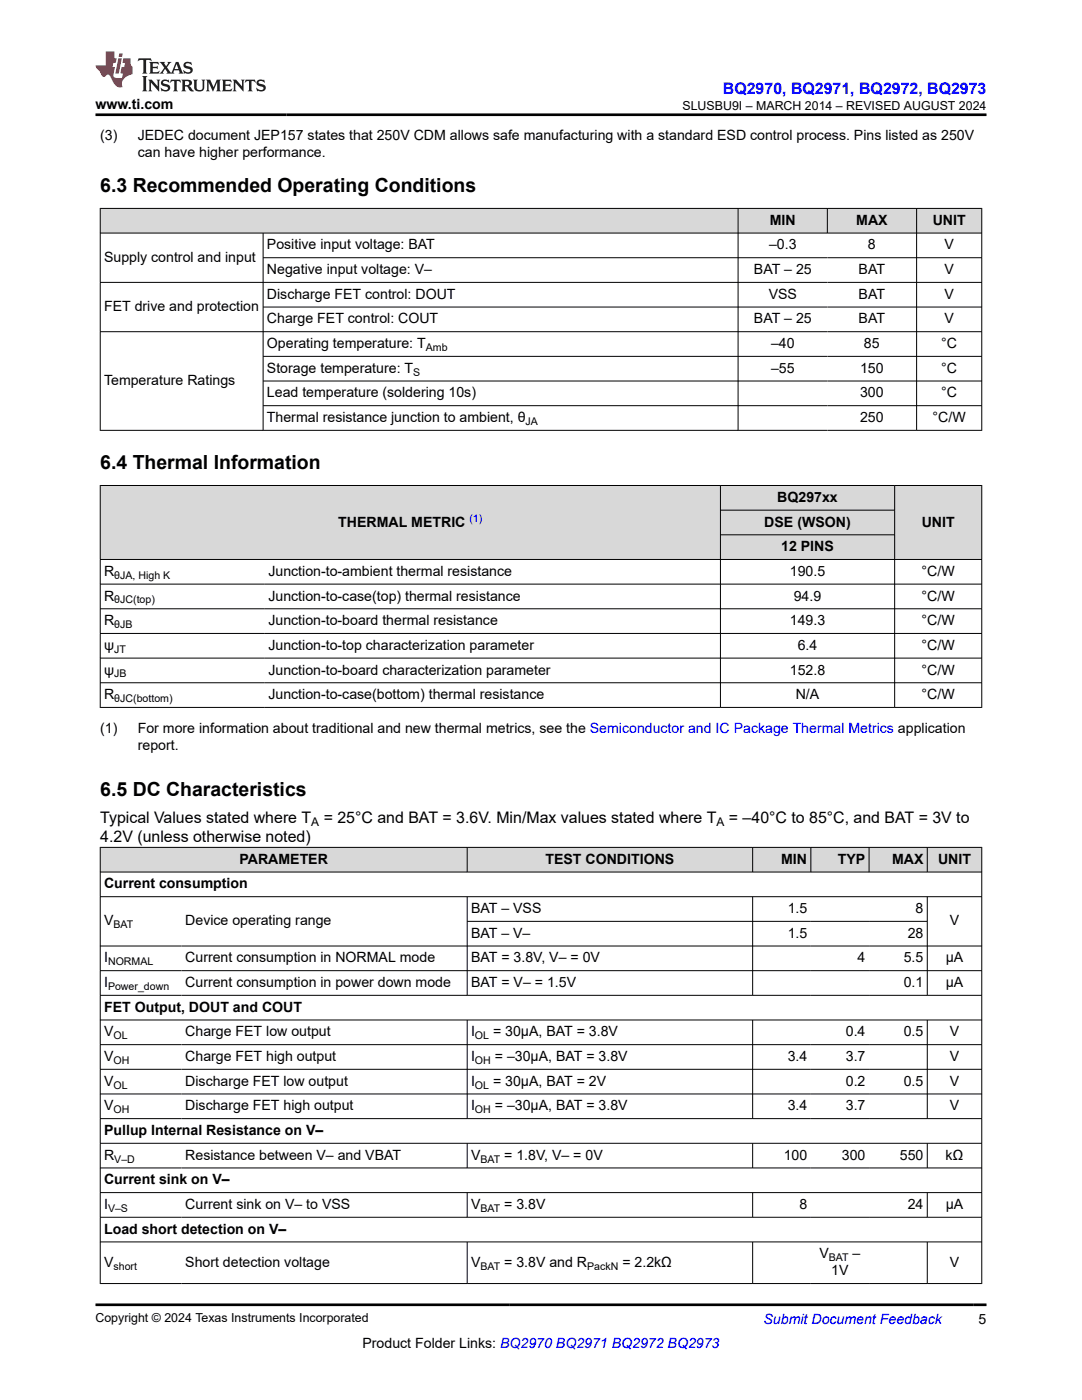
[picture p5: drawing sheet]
<svg xmlns="http://www.w3.org/2000/svg" width="216mm" height="279mm" viewBox="0 0 216 279" stroke-linecap="round" stroke-linejoin="round" font-family="sans-serif">
<defs><g id="words">
<g font-size="3.9">
<text x="20" y="38.3">6.3 Recommended Operating Conditions</text>
<text x="20" y="93.6">6.4 Thermal Information</text>
<text x="20" y="158.8">6.5 DC Characteristics</text>
</g>
<text font-size="3.2" fill="#00f" x="144.3" y="18.7">BQ2970, BQ2971, BQ2972, BQ2973</text>
<g font-size="3.2">
<text x="20" y="164.3">Typical Values stated where T</text>
<text x="64.6" y="164.3">= 25°C and BAT = 3.6V. Min/Max values stated where T</text>
<text x="145.5" y="164.3">= –40°C to 85°C, and BAT = 3V to</text>
<text x="20" y="168.1">4.2V (unless otherwise noted)</text>
</g>
<g font-size="2.8">
<text x="19" y="21.8">www.ti.com</text>
<text x="20" y="27.9">(3)</text>
<text x="27.5" y="27.9">JEDEC document JEP157 states that 250V CDM allows safe manufacturing with a standard ESD control process. Pins listed as 250V</text>
<text x="27.5" y="31.3">can have higher performance.</text>
<text x="153.6" y="44.9">MIN</text>
<text x="170.9" y="44.9">MAX</text>
<text x="186.1" y="44.9">UNIT</text>
<text x="20.8" y="52.2">Supply control and input</text>
<text x="53.3" y="49.8">Positive input voltage: BAT</text>
<text x="153.5" y="49.8">–0.3</text>
<text x="173.2" y="49.8">8</text>
<text x="188.5" y="49.8">V</text>
<text x="53.3" y="54.7">Negative input voltage: V–</text>
<text x="53.3" y="59.6">Discharge FET control: DOUT</text>
<text x="150.4" y="54.7">BAT – 25</text>
<text x="153.4" y="59.6">VSS</text>
<text x="171.3" y="54.7">BAT</text>
<text x="171.3" y="59.6">BAT</text>
<text x="188.5" y="54.7">V</text>
<text x="188.5" y="59.6">V</text>
<text x="20.8" y="62.1">FET drive and protection</text>
<text x="53.3" y="64.6">Charge FET control: COUT</text>
<text x="150.4" y="64.6">BAT – 25</text>
<text x="171.3" y="64.6">BAT</text>
<text x="188.5" y="64.6">V</text>
<text x="53.3" y="69.5">Operating temperature: T</text>
<text x="153.9" y="69.5">–40</text>
<text x="172.4" y="69.5">85</text>
<text x="187.8" y="69.5">°C</text>
<text x="20.8" y="76.9">Temperature Ratings</text>
<text x="53.3" y="74.4">Storage temperature: T</text>
<text x="153.9" y="74.4">–55</text>
<text x="171.6" y="74.4">150</text>
<text x="187.8" y="74.4">°C</text>
<text x="53.3" y="79.3">Lead temperature (soldering 10s)</text>
<text x="171.6" y="79.3">300</text>
<text x="187.8" y="79.3">°C</text>
<text x="53.3" y="84.2">Thermal resistance junction to ambient, θ</text>
<text x="171.6" y="84.2">250</text>
<text x="186.1" y="84.2">°C/W</text>
<text x="155.1" y="100.2">BQ297xx</text>
<text x="67.5" y="105.1">THERMAL METRIC</text>
<text x="152.5" y="105.1">DSE (WSON)</text>
<text x="183.9" y="105.1">UNIT</text>
<text x="155.9" y="110">12 PINS</text>
<text x="20.8" y="114.9">R</text>
<text x="20.8" y="119.8">R</text>
<text x="53.6" y="114.9">Junction-to-ambient thermal resistance</text>
<text x="53.6" y="119.8">Junction-to-case(top) thermal resistance</text>
<text x="157.6" y="114.9">190.5</text>
<text x="158.4" y="119.8">94.9</text>
<text x="183.9" y="114.9">°C/W</text>
<text x="183.9" y="119.8">°C/W</text>
<text x="20.8" y="124.8">R</text>
<text x="53.6" y="124.8">Junction-to-board thermal resistance</text>
<text x="157.6" y="124.8">149.3</text>
<text x="183.9" y="124.8">°C/W</text>
<text x="20.8" y="129.7">ψ</text>
<text x="53.6" y="129.7">Junction-to-top characterization parameter</text>
<text x="159.2" y="129.7">6.4</text>
<text x="183.9" y="129.7">°C/W</text>
<text x="20.8" y="134.6">ψ</text>
<text x="53.6" y="134.6">Junction-to-board characterization parameter</text>
<text x="157.6" y="134.6">152.8</text>
<text x="183.9" y="134.6">°C/W</text>
<text x="20.8" y="139.5">R</text>
<text x="53.6" y="139.5">Junction-to-case(bottom) thermal resistance</text>
<text x="158.8" y="139.5">N/A</text>
<text x="183.9" y="139.5">°C/W</text>
<text x="20" y="146.3">(1)</text>
<text x="27.5" y="149.7">report.</text>
<text x="27.5" y="146.3">For more information about traditional and new thermal metrics, see the Semiconductor and IC Package Thermal Metrics application</text>
<text x="47.8" y="172.4">PARAMETER</text>
<text x="108.8" y="172.4">TEST CONDITIONS</text>
<text x="155.9" y="172.4">MIN</text>
<text x="167.2" y="172.4">TYP</text>
<text x="178" y="172.4">MAX</text>
<text x="187.2" y="172.4">UNIT</text>
<text x="20.8" y="177.3">Current consumption</text>
<text x="20.8" y="184.7">V</text>
<text x="37" y="184.7">Device operating range</text>
<text x="94" y="182.2">BAT – VSS</text>
<text x="157.2" y="182.2">1.5</text>
<text x="182.7" y="182.2">8</text>
<text x="189.5" y="184.7">V</text>
<text x="94" y="187.2">BAT – V–</text>
<text x="157.2" y="187.2">1.5</text>
<text x="181.1" y="187.2">28</text>
<text x="20.8" y="192.1">I</text>
<text x="20.8" y="197">I</text>
<text x="37" y="192.1">Current consumption in NORMAL mode</text>
<text x="37" y="197">Current consumption in power down mode</text>
<text x="94" y="192.1">BAT = 3.8V, V– = 0V</text>
<text x="94" y="197">BAT = V– = 1.5V</text>
<text x="171.1" y="192.1">4</text>
<text x="180.3" y="192.1">5.5</text>
<text x="180.3" y="197">0.1</text>
<text x="188.7" y="192.1">µA</text>
<text x="188.7" y="197">µA</text>
<text x="20.8" y="201.9">FET Output, DOUT and COUT</text>
<text x="20.8" y="206.8">V</text>
<text x="37" y="206.8">Charge FET low output</text>
<text x="94" y="206.8">I</text>
<text x="98.4" y="206.8">= 30µA, BAT = 3.8V</text>
<text x="168.8" y="206.8">0.4</text>
<text x="180.3" y="206.8">0.5</text>
<text x="189.5" y="206.8">V</text>
<text x="20.8" y="211.8">V</text>
<text x="37" y="211.8">Charge FET high output</text>
<text x="94" y="211.8">I</text>
<text x="98.7" y="211.8">= –30µA, BAT = 3.8V</text>
<text x="157.2" y="211.8">3.4</text>
<text x="168.8" y="211.8">3.7</text>
<text x="189.5" y="211.8">V</text>
<text x="20.8" y="216.7">V</text>
<text x="20.8" y="221.6">V</text>
<text x="37" y="216.7">Discharge FET low output</text>
<text x="37" y="221.6">Discharge FET high output</text>
<text x="94" y="216.7">I</text>
<text x="94" y="221.6">I</text>
<text x="98.4" y="216.7">= 30µA, BAT = 2V</text>
<text x="98.7" y="221.6">= –30µA, BAT = 3.8V</text>
<text x="157.2" y="221.6">3.4</text>
<text x="168.8" y="216.7">0.2</text>
<text x="168.8" y="221.6">3.7</text>
<text x="180.3" y="216.7">0.5</text>
<text x="189.5" y="216.7">V</text>
<text x="189.5" y="221.6">V</text>
<text x="20.8" y="226.5">Pullup Internal Resistance on V–</text>
<text x="20.8" y="231.4">R</text>
<text x="37" y="231.4">Resistance between V– and VBAT</text>
<text x="94" y="231.4">V</text>
<text x="100.6" y="231.4">= 1.8V, V– = 0V</text>
<text x="156.4" y="231.4">100</text>
<text x="168" y="231.4">300</text>
<text x="179.6" y="231.4">550</text>
<text x="188.7" y="231.4">kΩ</text>
<text x="20.8" y="236.4">Current sink on V–</text>
<text x="20.8" y="241.3">I</text>
<text x="37" y="241.3">Current sink on V– to VSS</text>
<text x="94" y="241.3">V</text>
<text x="100.6" y="241.3">= 3.8V</text>
<text x="159.5" y="241.3">8</text>
<text x="181.1" y="241.3">24</text>
<text x="188.7" y="241.3">µA</text>
<text x="20.8" y="246.2">Load short detection on V–</text>
<text x="163.5" y="251.1">V</text>
<text x="170.1" y="251.1">–</text>
<text x="20.8" y="252.8">V</text>
<text x="37" y="252.8">Short detection voltage</text>
<text x="94" y="252.8">V</text>
<text x="100.6" y="252.8">= 3.8V and R</text>
<text x="124.2" y="252.8">= 2.2kΩ</text>
<text x="165.9" y="254.5">1V</text>
<text x="189.5" y="252.8">V</text>
<text x="72.3" y="269">Product Folder Links: BQ2970 BQ2971 BQ2972 BQ2973</text>
<text x="195.3" y="264.2">5</text>
</g>
<text font-size="2.8" fill="#00f" x="152.4" y="264.2">Submit Document Feedback</text>
<g font-size="2.5">
<text x="136.2" y="21.9">SLUSBU9I – MARCH 2014 – REVISED AUGUST 2024</text>
<text x="19" y="263.9">Copyright © 2024 Texas Instruments Incorporated</text>
</g>
<g font-size="2.4">
<text x="62.1" y="164.9">A</text>
<text x="143" y="164.9">A</text>
</g>
<g font-size="2.1">
<text x="85" y="70">Amb</text>
<text x="82.4" y="75">S</text>
<text x="104.9" y="84.8">JA</text>
<text x="22.8" y="115.5">θJA, High K</text>
<text x="22.8" y="120.4">θJC(top)</text>
<text x="22.8" y="125.3">θJB</text>
<text x="22.8" y="130.3">JT</text>
<text x="22.8" y="135.2">JB</text>
<text x="22.8" y="140.1">θJC(bottom)</text>
<text x="22.6" y="185.3">BAT</text>
<text x="21.6" y="192.6">NORMAL</text>
<text x="21.6" y="197.6">Power_down</text>
<text x="22.6" y="207.4">OL</text>
<text x="94.8" y="207.4">OL</text>
<text x="22.6" y="212.3">OH</text>
<text x="94.8" y="212.3">OH</text>
<text x="22.6" y="217.2">OL</text>
<text x="94.8" y="217.2">OL</text>
<text x="22.6" y="222.2">OH</text>
<text x="94.8" y="222.2">OH</text>
<text x="22.8" y="232">V–D</text>
<text x="95.9" y="232">BAT</text>
<text x="21.6" y="241.8">V–S</text>
<text x="95.9" y="241.8">BAT</text>
<text x="165.4" y="251.7">BAT</text>
<text x="22.6" y="253.4">short</text>
<text x="95.9" y="253.4">BAT</text>
<text x="117.2" y="253.4">PackN</text>
</g>
<text font-size="2.1" fill="#00f" x="93.7" y="104.1">(1)</text>
</g></defs>
<g fill="#d8d8d8">
<path d="M20 41.6h175.9v4.9h-175.9z" fill-rule="evenodd"/>
<path d="M20.1 41.7h127.1v4.8h-127.1z" fill-rule="evenodd"/>
<path d="M147.3 41.7h17.7v4.8h-17.7z" fill-rule="evenodd"/>
<path d="M165.2 41.7h17.6v4.8h-17.6z" fill-rule="evenodd"/>
<path d="M183 41.7h12.8v4.8h-12.8z" fill-rule="evenodd"/>
</g>
<g fill="none" stroke="#000" stroke-width=".2">
<path d="M19.9 41.6h176.1M19.9 46.5h176.1M19.9 56.4h176.1M20 41.5v44.4M52.5 46.5v39.4M52.5 51.4h143.5M147.3 41.5v44.4M165.1 41.5v5.1M182.9 41.5v44.4M195.9 41.5v44.4M19.9 66.2h176.1M52.5 61.3h143.5"/>
<path d="M52.5 71.1h143.5M52.5 76h143.5M52.5 81h143.5M196 85.9h-176.1"/>
</g>
<g fill="#d8d8d8">
<path d="M20 96.9h175.9v4.9h-175.9z" fill-rule="evenodd"/>
<path d="M20.1 97h123.6v14.6h-123.6z" fill-rule="evenodd"/>
<path d="M143.8 97h34.7v4.7h-34.7z" fill-rule="evenodd"/>
<path d="M178.6 97h17.2v14.6h-17.2z" fill-rule="evenodd"/>
<path d="M143.8 101.9h34.7v4.8h-34.7z" fill-rule="evenodd"/>
<path d="M143.8 106.8h34.7v4.8h-34.7z" fill-rule="evenodd"/>
</g>
<g fill="none" stroke="#000" stroke-width=".2">
<path d="M19.9 96.9h176.1M20 96.8v44.4M143.8 96.8v44.4M178.5 96.8v44.4M195.9 96.8v44.4M19.9 111.7h176.1M19.9 116.6h176.1M143.8 101.8h34.8M143.8 106.7h34.8M19.9 121.5h176.1M19.9 126.4h176.1M19.9 131.3h176.1"/>
<path d="M19.9 136.3h176.1M19.9 141.2h176.1"/>
</g>
<g fill="#d8d8d8">
<path d="M20 169.1h175.9v4.9h-175.9z" fill-rule="evenodd"/>
<path d="M20.1 169.2h73.1v4.8h-73.1z" fill-rule="evenodd"/>
<path d="M93.3 169.2h56.8v4.8h-56.8z" fill-rule="evenodd"/>
<path d="M150.2 169.2h11.5v4.8h-11.5z" fill-rule="evenodd"/>
<path d="M161.9 169.2h11.5v4.8h-11.5z" fill-rule="evenodd"/>
<path d="M173.5 169.2h11.5v4.8h-11.5z" fill-rule="evenodd"/>
<path d="M185.1 169.2h10.7v4.8h-10.7z" fill-rule="evenodd"/>
</g>
<g fill="none" stroke="#000" stroke-width=".2">
<path d="M19.9 169.1h176.1M19.9 174h176.1M19.9 179h176.1M20 169.1v87.1M93.2 169.1v5M93.2 179v19.7M150.2 169.1v5M150.2 179v19.7M161.8 169.1v5M173.4 169.1v5M185 169.1v5M185 179v19.7"/>
<path d="M195.9 169.1v87.1M19.9 188.8h176.1M19.9 193.7h176.1M19.9 198.6h176.1M93.2 183.9h91.9M19.9 203.6h176.1M19.9 208.5h176.1M19.9 213.4h176.1M19.9 218.3h176.1M93.2 203.6v19.7M150.2 203.6v19.7M185 203.6v19.7"/>
<path d="M19.9 223.2h176.1M19.9 228.2h176.1M19.9 233.1h176.1M19.9 238h176.1M93.2 228.2v5M93.2 238v5M150.2 228.2v5M150.2 238v5M185 228.2v5M185 238v5M19.9 242.9h176.1M19.9 247.9h176.1"/>
<path d="M19.9 256.2h176.1M93.2 247.9v8.3M150.2 247.9v8.3M185 247.9v8.3"/>
</g>
<path d="M27.7 11.6l-.2 .6 .5-.2h.6v.1v2.2l-.2 .4h1l-.2-.4v-2.2v-.1h.5l.5 .2-.1-.6zM29.8 12.4l.2 .3v1.6l-.2 .4h1.9l.1-.6a1.08 1.08 0 0 1-1.3 .2v-.7h.6l.4 .2v-.7l-.4 .2h-.6v-.5l.2-.2a1 1 0 0 1 1 .3l-.1-.5zM31.8 12.4l1 1.1-1 1.2h.9l-.2-.2 .4-.8 .5 .8-.2 .2h1.6l-.2-.2 .1-.5h1l.1 .5-.1 .2h.9l-.2-.4-.8-1.9h-.5l-1 2.1-.8-1.1 .9-1h-.8l.2 .2-.5 .6-.3-.6 .1-.2zM35.2 12.8l.4 1h-.8zM36.8 12.5a.65 .65 0 0 0-.2 .7 .65 .65 0 0 0 .6 .5l.7 .1 .1 .3a.79 .79 0 0 1-.7 .4 .79 .79 0 0 1-.7-.5l.1 .7 .2-.1a.93 .93 0 0 0 1.1 0 .93 .93 0 0 0 .4-.9 1.46 1.46 0 0 0-1.2-.6l-.1-.3a1.09 1.09 0 0 1 1.2 .2l-.2-.6-.1 .1-.6-.2zM28.4 15.2l.2 .4v2.2l-.2 .4h1l-.2-.4v-2.2l.2-.4zM29.6 15.9l.2 .4v1.5l-.2 .4h.8l-.3-.4v-1.3l1.7 1.8v-2l.2-.4h-.8l.2 .2 .1 1.1-1.2-1.3zM32.3 16a.65 .65 0 0 0-.2 .8 .65 .65 0 0 0 .7 .4l.6 .2 .1 .2a.79 .79 0 0 1-.7 .4 .79 .79 0 0 1-.7-.5l.1 .7 .2-.1a.93 .93 0 0 0 1.1 .1 .93 .93 0 0 0 .4-1 1.46 1.46 0 0 0-1.2-.5l-.1-.4a1.09 1.09 0 0 1 1.2 .2l-.2-.6-.1 .1-.6-.1zM34.1 15.9l-.1 .6a.63 .63 0 0 1 .7-.3l.1 1.6-.3 .4h1l-.2-.4v-1.6a.66 .66 0 0 1 .8 .3l-.1-.6zM36.2 15.9l.2 .4v1.5l-.2 .4h.9l-.2-.2v-.7h.5l.1 .2a.79 .79 0 0 0 1.2 .6l-1-.9a.61 .61 0 0 0 .6-.6 .61 .61 0 0 0-.5-.7zM36.9 16.2h.2a.47 .47 0 0 1 .5 .1 .47 .47 0 0 1 .1 .5l-.2 .1-.6 .1zM38.5 15.9l.2 .2a2.27 2.27 0 0 0 .4 2 1.04 1.04 0 0 0 1.7-.7v-1.3l.2-.2h-.8l.2 .4v1.1a.6 .6 0 0 1-.6 .6 .6 .6 0 0 1-.6-.6v-1.1l.3-.4zM41.1 15.9l.2 .4v1.5l-.2 .4h.7l-.2-.4v-1.4l.9 1.9 .8-1.9v1.4l-.2 .4h1l-.3-.4v-1.5l.3-.4h-.8l-.7 1.5-.7-1.5zM44.3 15.9l.2 .4v1.5l-.2 .4h1.9l.1-.6a1.09 1.09 0 0 1-1.3 .2v-.7h.6l.4 .2v-.6l-.4 .2h-.6v-.6l.2-.1a1.01 1.01 0 0 1 1 .3l-.1-.6zM46.4 15.9l.3 .4v1.5l-.3 .4h.8l-.2-.4v-1.3l1.6 1.8v-2l.2-.4h-.7l.2 .2v1.1l-1.2-1.3zM49 15.9l-.1 .6a.63 .63 0 0 1 .8-.3v1.6l-.3 .4h1l-.2-.4v-1.6a.66 .66 0 0 1 .8 .3l-.1-.6zM51.4 16a.65 .65 0 0 0-.2 .8 .65 .65 0 0 0 .6 .4l.6 .2 .2 .2a.79 .79 0 0 1-.8 .4 .79 .79 0 0 1-.6-.5l.1 .7 .2-.1a.93 .93 0 0 0 1 .1 .93 .93 0 0 0 .5-1 1.46 1.46 0 0 0-1.3-.5l-.1-.4a1.09 1.09 0 0 1 1.3 .2l-.2-.6-.2 .1-.5-.1z" fill="#231f20"/>
<path d="M21.1 10.3v2.7h-2.1l.1 .4 .9 1a.95 .95 0 0 0 .9 .9 .59 .59 0 0 1 .6-.4 .59 .59 0 0 1 .5 .3l.4 .8a1.59 1.59 0 0 0 2.1 1.4 1.61 1.61 0 0 1 1-2.3l1-.3-.1-1.5a1.59 1.59 0 0 1-.4-1.7h-1.4l-.2 .9h.5l-.1 .9h-.5l-.2 .9v.3l.4 .1-.2 .9h-.6a.73 .73 0 0 1-1.1-.7l.3-1.5h-.5l.2-.9h.5l.2-.9h-.5v-1.3zM23.6 11.6l-.6 3.1h.7l.6-3.1zM23.8 10.7l-.1 .6h.7l.1-.6z" fill="#ed1c24"/>
<path d="M19 22.9h177.8M19 260.4h177.8" fill="none" stroke="#000" stroke-width=".53"/>
<use href="#words"/>
</svg>
